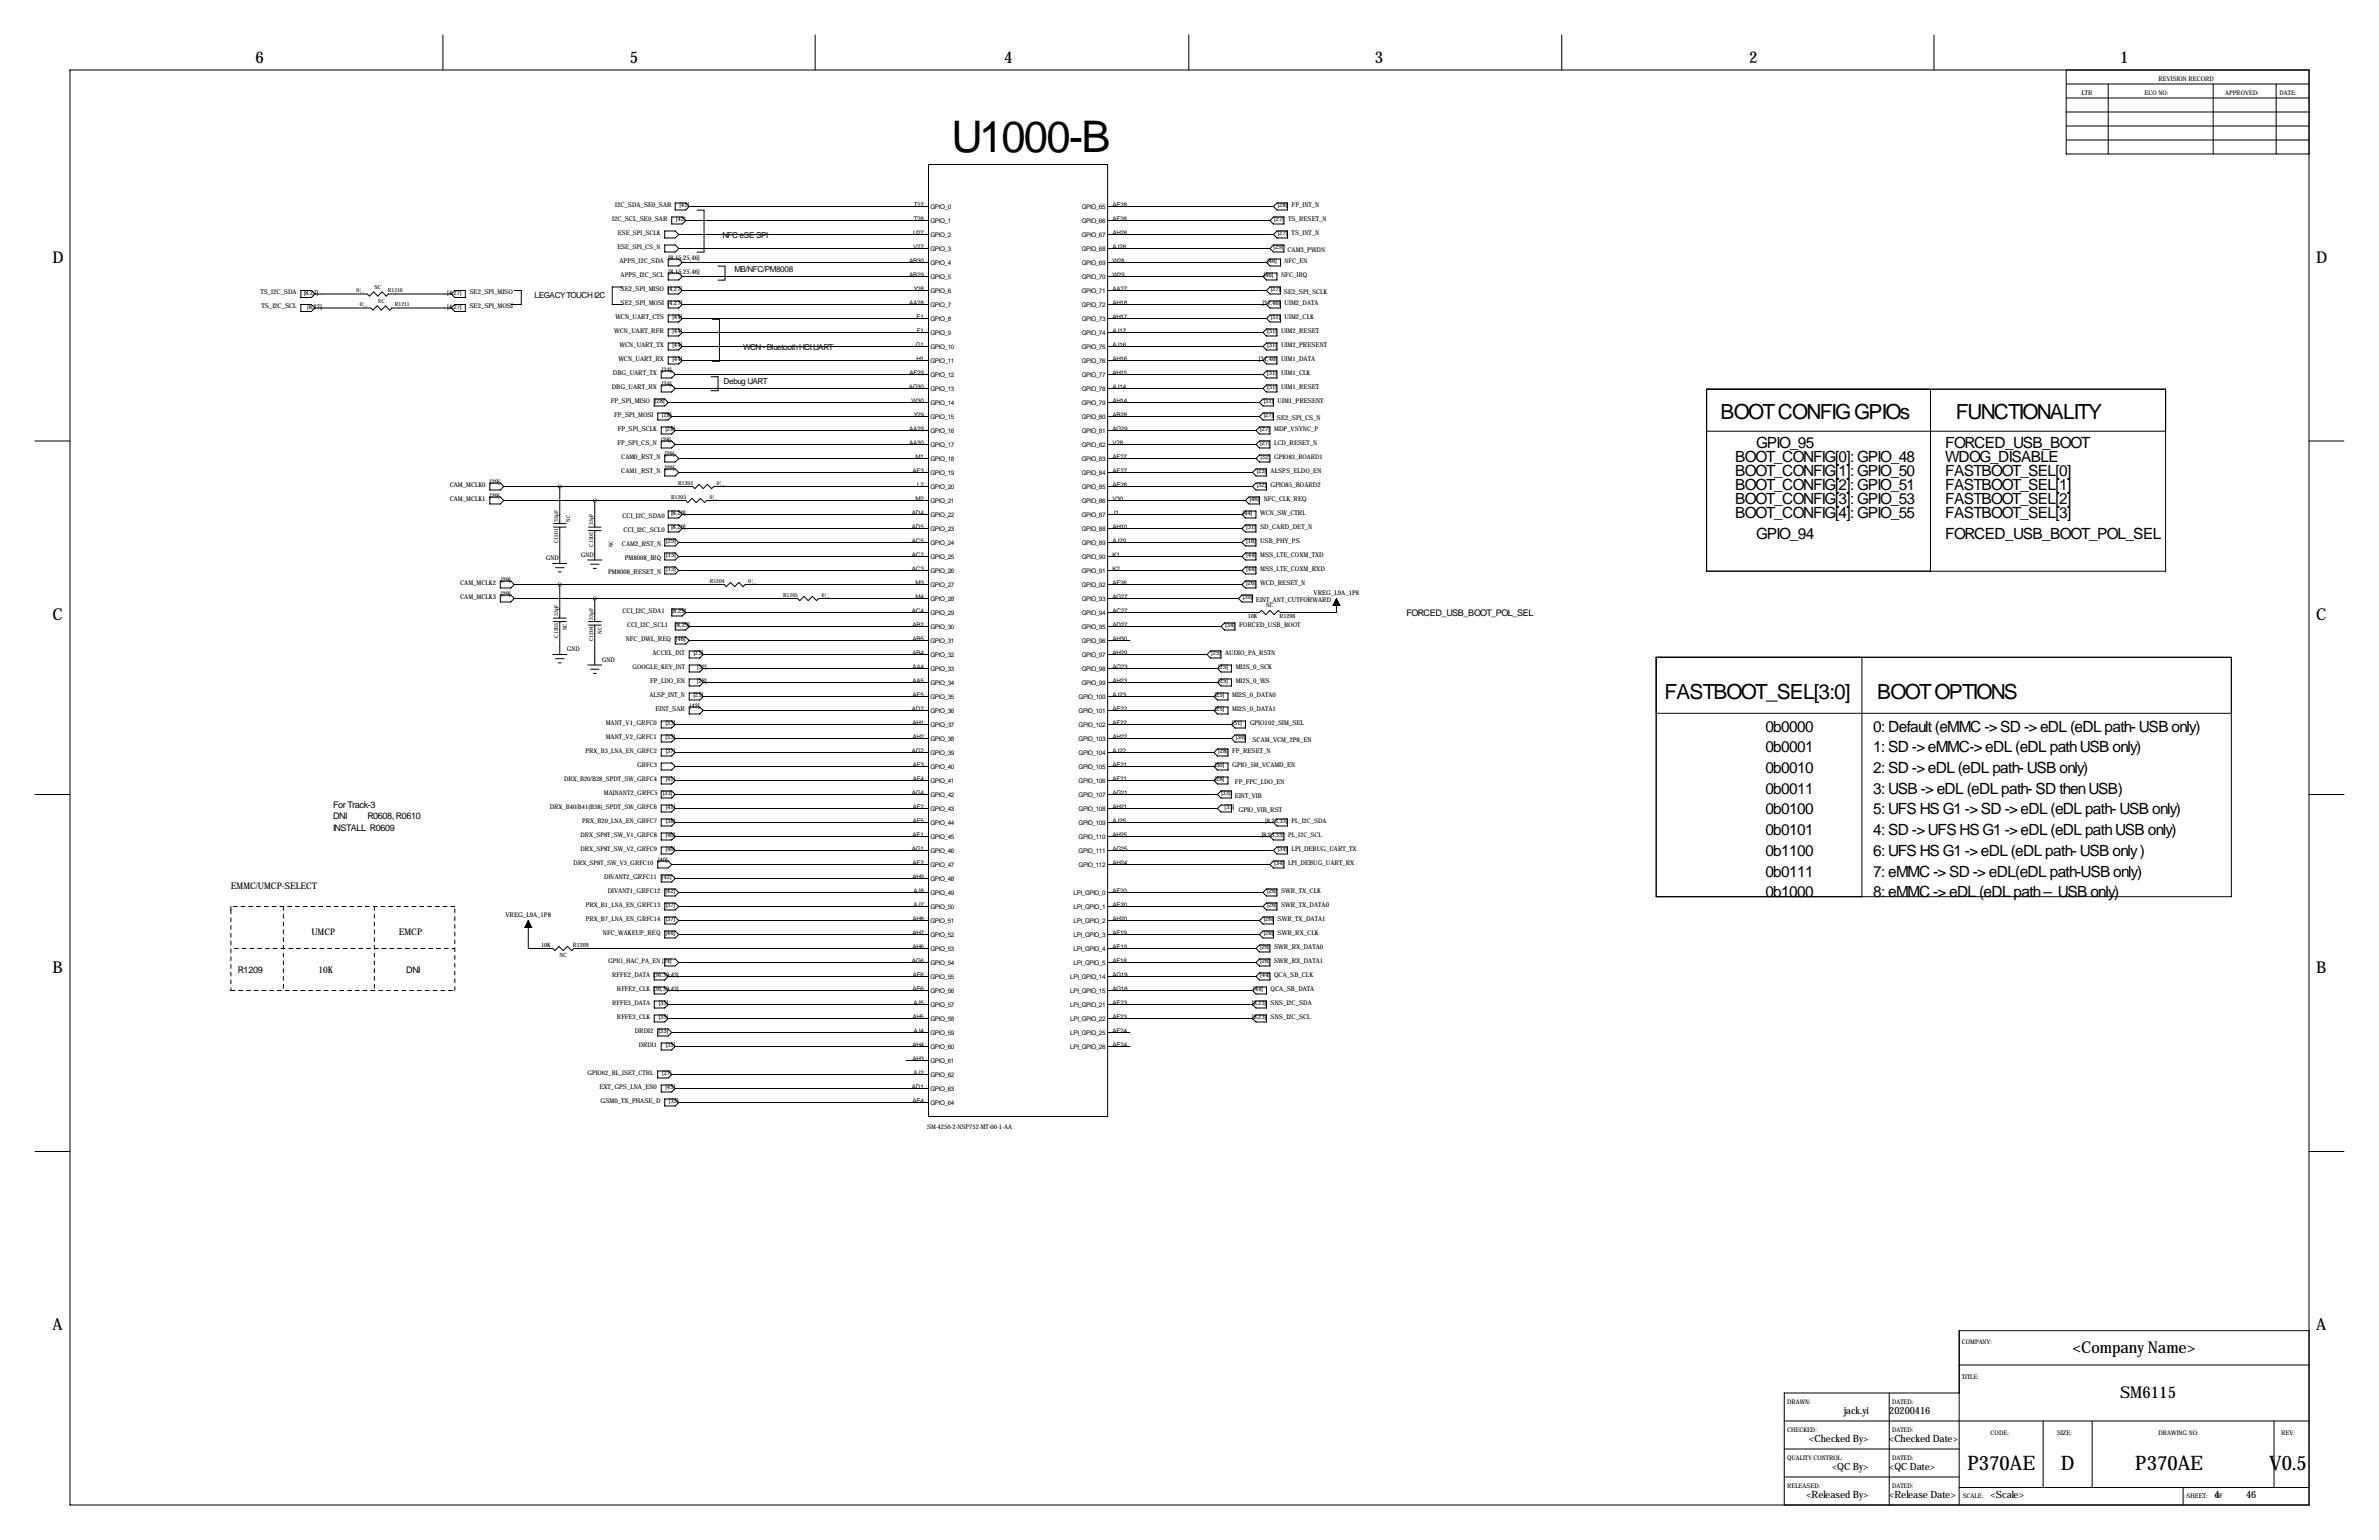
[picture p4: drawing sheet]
<svg xmlns="http://www.w3.org/2000/svg" width="864mm" height="559mm" viewBox="0 0 864 559" stroke-linecap="round" stroke-linejoin="round" font-family="sans-serif">
<defs><g id="words">
<text font-size="15.8" x="345.4" y="55.1">U1000-B</text>
<g font-size="7.6">
<text x="624.6" y="151.9">BOOT CONFIG GPIOs</text>
<text x="709.9" y="151.9">FUNCTIONALITY</text>
<text x="604.3" y="253.7">FASTBOOT_SEL[3:0]</text>
<text x="681.5" y="253.7">BOOT OPTIONS</text>
</g>
<g font-size="7.3">
<text x="714.2" y="533.3">P370AE</text>
<text x="748.1" y="533.3">D</text>
<text x="775.1" y="533.3">P370AE</text>
<text x="823.7" y="533.3">V0.5</text>
</g>
<g font-size="5.9">
<text x="92.7" y="22.9">6</text>
<text x="228.6" y="22.9">5</text>
<text x="364.5" y="22.9">4</text>
<text x="499.1" y="22.9">3</text>
<text x="635" y="22.9">2</text>
<text x="769.6" y="22.9">1</text>
<text x="19" y="95.2">D</text>
<text x="840.7" y="95.2">D</text>
<text x="19" y="224.8">C</text>
<text x="840.7" y="224.8">C</text>
<text x="19" y="353.1">B</text>
<text x="840.7" y="353.1">B</text>
<text x="19" y="482.6">A</text>
<text x="840.7" y="482.6">A</text>
<text x="752.5" y="490.9">&lt;Company Name&gt;</text>
<text x="769.6" y="507.4">SM6115</text>
</g>
<g font-size="5.6">
<text x="629.9" y="167.6">BOOT_CONFIG[0]: GPIO_48</text>
<text x="637.5" y="162.6">GPIO_95</text>
<text x="706.1" y="162.6">FORCED_USB_BOOT</text>
<text x="706.1" y="167.6">WDOG_DISABLE</text>
<text x="629.9" y="172.7">BOOT_CONFIG[1]: GPIO_50</text>
<text x="706.1" y="172.7">FASTBOOT_SEL[0]</text>
<text x="629.9" y="177.8">BOOT_CONFIG[2]: GPIO_51</text>
<text x="706.1" y="177.8">FASTBOOT_SEL[1]</text>
<text x="629.9" y="182.9">BOOT_CONFIG[3]: GPIO_53</text>
<text x="706.1" y="182.9">FASTBOOT_SEL[2]</text>
<text x="629.9" y="188">BOOT_CONFIG[4]: GPIO_55</text>
<text x="706.1" y="188">FASTBOOT_SEL[3]</text>
<text x="637.5" y="195.6">GPIO_94</text>
<text x="706.1" y="195.6">FORCED_USB_BOOT_POL_SEL</text>
<text x="640.8" y="265.4">0b0000</text>
<text x="680" y="265.4">0: Default (eMMC -&gt; SD -&gt; eDL (eDL path- USB only)</text>
<text x="640.8" y="272.9">0b0001</text>
<text x="680" y="272.9">1: SD -&gt; eMMC-&gt; eDL (eDL path USB only)</text>
<text x="640.8" y="280.5">0b0010</text>
<text x="680" y="280.5">2: SD -&gt; eDL (eDL path- USB only)</text>
<text x="640.8" y="288">0b0011</text>
<text x="680" y="288">3: USB -&gt; eDL (eDL path- SD then USB)</text>
<text x="640.8" y="295.5">0b0100</text>
<text x="680" y="295.5">5: UFS HS G1 -&gt; SD -&gt; eDL (eDL path- USB only)</text>
<text x="640.8" y="303">0b0101</text>
<text x="680" y="303">4: SD -&gt; UFS HS G1 -&gt; eDL (eDL path USB only)</text>
<text x="640.8" y="310.5">0b1100</text>
<text x="680" y="310.5">6: UFS HS G1 -&gt; eDL (eDL path- USB only )</text>
<text x="640.8" y="318.1">0b0111</text>
<text x="680" y="318.1">7: eMMC -&gt; SD -&gt; eDL(eDL path-USB only)</text>
<text x="640.8" y="325.6">0b1000</text>
<text x="680" y="325.6">8: eMMC -&gt; eDL (eDL path – USB only)</text>
</g>
<g font-size="3.6">
<text x="669.5" y="513">jack.yi</text>
<text x="685.8" y="513">20200416</text>
<text x="656.8" y="523.2">&lt;Checked By&gt;</text>
<text x="685.8" y="523.2">&lt;Checked Date&gt;</text>
<text x="665.1" y="533.3">&lt;QC By&gt;</text>
<text x="685.8" y="533.3">&lt;QC Date&gt;</text>
<text x="655.7" y="543.5">&lt;Released By&gt;</text>
<text x="685.8" y="543.5">&lt;Release Date&gt;</text>
<text x="722.6" y="543.5">&lt;Scale&gt;</text>
<text x="803.9" y="543.5">4</text>
<text x="815.3" y="543.5">46</text>
</g>
<g font-size="3.3">
<text x="510.5" y="223.5">FORCED_USB_BOOT_POL_SEL</text>
<text x="120.9" y="293.1">For Track-3</text>
<text x="120.9" y="297.3">DNI</text>
<text x="133.4" y="297.3">R0608, R0610</text>
<text x="120.9" y="301.4">INSTALL R0609</text>
<text x="83.8" y="322.6">EMMC/UMCP-SELECT</text>
<text x="113" y="339.1">UMCP</text>
<text x="144.8" y="339.1">EMCP</text>
<text x="86.4" y="353.1">R1209</text>
<text x="115.6" y="353.1">10K</text>
<text x="147.5" y="353.1">DNI</text>
</g>
<g font-size="3">
<text x="262.2" y="86.4">NFC eSE SPI</text>
<text x="266.6" y="98.6">MB/NFC/PM8008</text>
<text x="194.1" y="107.9">LEGACY TOUCH I2C</text>
<text x="269.7" y="127.1">WCN - Bluetooth HCI UART</text>
<text x="262.6" y="139.2">Debug UART</text>
</g>
<g font-size="2.4">
<text x="223.3" y="74.9">I2C_SDA_SE0_SAR</text>
<text x="246.7" y="75.2">[42]</text>
<text x="463.8" y="75.2">[28]</text>
<text x="468.9" y="74.9">FP_INT_N</text>
<text x="222.2" y="80">I2C_SCL_SE0_SAR</text>
<text x="245.4" y="80.3">[42]</text>
<text x="462.6" y="80.3">[27]</text>
<text x="467.6" y="80">TS_RESET_N</text>
<text x="463.8" y="85.4">[27]</text>
<text x="468.9" y="85.1">TS_INT_N</text>
<text x="224.9" y="95.2">APPS_I2C_SDA</text>
<text x="242.7" y="94.3">[8,15,25,46]</text>
<text x="462.3" y="90.5">[29]</text>
<text x="467.4" y="91.4">CAM3_PWDN</text>
<text x="225.3" y="100.3">APPS_I2C_SCL</text>
<text x="242.7" y="99.4">[8,15,25,46]</text>
<text x="458.7" y="100.6">[46]</text>
<text x="465.1" y="100.3">NFC_IRQ</text>
<text x="94.5" y="106.7">TS_I2C_SDA</text>
<text x="110.3" y="107">[8,27]</text>
<text x="162.3" y="107">[4,27]</text>
<text x="170.4" y="106.7">SE2_SPI_MISO</text>
<text x="225.3" y="105.4">SE2_SPI_MISO [4,27]</text>
<text x="461.3" y="105.7">[27]</text>
<text x="466.1" y="106.7">SE2_SPI_SCLK</text>
<text x="94.9" y="111.8">TS_I2C_SCL</text>
<text x="111.5" y="112.1">[8,27]</text>
<text x="162.3" y="112.1">[4,27]</text>
<text x="170.4" y="111.8">SE2_SPI_MOSI</text>
<text x="225.3" y="110.5">SE2_SPI_MOSI [4,27]</text>
<text x="458.3" y="110.8">[31,46]</text>
<text x="466.3" y="110.5">UIM2_DATA</text>
<text x="223.4" y="115.6">WCN_UART_CTS</text>
<text x="244.1" y="115.9">[44]</text>
<text x="461.3" y="115.9">[31]</text>
<text x="466.3" y="115.6">UIM2_CLK</text>
<text x="223" y="120.6">WCN_UART_RFR</text>
<text x="224.9" y="125.7">WCN_UART_TX</text>
<text x="244.1" y="121">[44]</text>
<text x="460" y="121">[31]</text>
<text x="465.1" y="120.6">UIM2_RESET</text>
<text x="465.1" y="125.7">UIM2_PRESENT</text>
<text x="224.5" y="130.8">WCN_UART_RX</text>
<text x="244.1" y="126">[44]</text>
<text x="244.1" y="131.1">[44]</text>
<text x="457" y="131.1">[31,46]</text>
<text x="460" y="126">[31]</text>
<text x="465.1" y="130.8">UIM1_DATA</text>
<text x="222.5" y="135.9">DBG_UART_TX</text>
<text x="240.3" y="134.9">[34]</text>
<text x="460" y="136.2">[31]</text>
<text x="465.1" y="135.9">UIM1_CLK</text>
<text x="222.1" y="141">DBG_UART_RX</text>
<text x="240.3" y="140">[34]</text>
<text x="460" y="141.3">[31]</text>
<text x="465.1" y="141">UIM1_RESET</text>
<text x="221.7" y="146.1">FP_SPI_MISO</text>
<text x="237.8" y="146.4">[28]</text>
<text x="458.7" y="146.4">[31]</text>
<text x="463.8" y="146.1">UIM1_PRESENT</text>
<text x="223" y="151.1">FP_SPI_MOSI</text>
<text x="240.3" y="151.4">[28]</text>
<text x="458.7" y="151.4">[27]</text>
<text x="463.5" y="152.4">SE2_SPI_CS_N</text>
<text x="224.1" y="161.3">FP_SPI_CS_N</text>
<text x="224.2" y="156.2">FP_SPI_SCLK</text>
<text x="240.1" y="160.3">[28]</text>
<text x="241.6" y="156.5">[28]</text>
<text x="457.5" y="156.5">[27]</text>
<text x="457.5" y="161.6">[27]</text>
<text x="462.5" y="156.2">MDP_VSYNC_P</text>
<text x="462.5" y="161.3">LCD_RESET_N</text>
<text x="225.5" y="166.4">CAM0_RST_N</text>
<text x="241.3" y="165.4">[29]</text>
<text x="225.5" y="171.4">CAM1_RST_N</text>
<text x="241.3" y="170.5">[29]</text>
<text x="456.2" y="171.8">[23]</text>
<text x="461.3" y="171.4">ALSPS_ELDO_EN</text>
<text x="163.2" y="176.5">CAM_MCLK0</text>
<text x="177.8" y="175.6">[29]</text>
<text x="456.2" y="176.8">[32]</text>
<text x="461.3" y="176.5">GPIO85_BOARD2</text>
<text x="163.2" y="181.6">CAM_MCLK1</text>
<text x="177.8" y="180.7">[29]</text>
<text x="453.7" y="181.9">[46]</text>
<text x="458.7" y="181.6">NFC_CLK_REQ</text>
<text x="226" y="188">CCI_I2C_SDA0</text>
<text x="243.6" y="187">[8,29]</text>
<text x="451.1" y="187">[44]</text>
<text x="457.5" y="191.8">SD_CARD_DET_N</text>
<text x="457.5" y="186.7">WCN_SW_CTRL</text>
<text x="226.4" y="193">CCI_I2C_SCL0</text>
<text x="241.8" y="197.2">[29]</text>
<text x="243.6" y="192.1">[8,29]</text>
<text x="452.4" y="197.2">[16]</text>
<text x="452.4" y="192.1">[31]</text>
<text x="457.5" y="196.8">USB_PHY_PS</text>
<text x="225.8" y="198.1">CAM2_RST_N</text>
<text x="226.8" y="203.2">PM8008_IRQ</text>
<text x="241.8" y="202.2">[15]</text>
<text x="452.4" y="202.2">[44]</text>
<text x="457.5" y="201.9">MSS_LTE_COXM_TXD</text>
<text x="220.7" y="208.3">PM8008_RESET_N</text>
<text x="241.8" y="207.3">[15]</text>
<text x="452.4" y="207.3">[44]</text>
<text x="457.5" y="207">MSS_LTE_COXM_RXD</text>
<text x="167" y="212.1">CAM_MCLK2</text>
<text x="181.9" y="211.1">[29]</text>
<text x="452.4" y="212.4">[26]</text>
<text x="457.5" y="212.1">WCD_RESET_N</text>
<text x="476.9" y="215.9">VREG_L9A_1P8</text>
<text x="167" y="217.2">CAM_MCLK3</text>
<text x="181.9" y="216.2">[29]</text>
<text x="451.1" y="217.5">[39]</text>
<text x="455.9" y="218.4">EINT_ANT_CUTFORWARD</text>
<text x="226" y="222.3">CCI_I2C_SDA1</text>
<text x="227.6" y="227.3">CCI_I2C_SCL1</text>
<text x="243.9" y="222.6">[8,29]</text>
<text x="245.1" y="227.6">[8,29]</text>
<text x="444.8" y="227.6">[34]</text>
<text x="449.8" y="227.3">FORCED_USB_BOOT</text>
<text x="227.1" y="232.4">NFC_DWL_REQ</text>
<text x="245.4" y="232.7">[46]</text>
<text x="236.9" y="237.5">ACCEL_INT</text>
<text x="251.7" y="237.8">[23]</text>
<text x="439.7" y="237.8">[25]</text>
<text x="444.8" y="237.5">AUDIO_PA_RSTN</text>
<text x="442.2" y="242.9">[25]</text>
<text x="448.6" y="242.6">MI2S_0_SCK</text>
<text x="236" y="247.7">FP_LDO_EN</text>
<text x="253" y="248">[28]</text>
<text x="442.2" y="248">[25]</text>
<text x="448.6" y="247.7">MI2S_0_WS</text>
<text x="235.8" y="252.7">ALSP_INT_N</text>
<text x="237.9" y="257.8">EINT_SAR</text>
<text x="250.5" y="256.9">[42]</text>
<text x="251.7" y="253">[23]</text>
<text x="441" y="253">[25]</text>
<text x="447.3" y="252.7">MI2S_0_DATA0</text>
<text x="447.3" y="257.8">MI2S_0_DATA1</text>
<text x="219.9" y="262.9">MANT_V1_GRFC0</text>
<text x="241.6" y="263.2">[33]</text>
<text x="441" y="258.1">[25]</text>
<text x="447.3" y="263.2">[31]</text>
<text x="453.6" y="262.9">GPIO102_SIM_SEL</text>
<text x="219.9" y="268">MANT_V2_GRFC1</text>
<text x="241.6" y="268.3">[33]</text>
<text x="448.6" y="268.3">[30]</text>
<text x="454.7" y="269.2">SCAM_VCM_2P8_EN</text>
<text x="442.2" y="273.4">[28]</text>
<text x="447.3" y="273.1">FP_RESET_N</text>
<text x="441" y="278.4">[30]</text>
<text x="447.3" y="278.1">GPIO_5M_VCAMD_EN</text>
<text x="441" y="283.5">[28]</text>
<text x="448.3" y="284.5">FP_FPC_LDO_EN</text>
<text x="219.2" y="288.3">MAINANT2_GRFC5</text>
<text x="240.6" y="288.6">[33]</text>
<text x="443.3" y="288.6">[33]</text>
<text x="444.5" y="293.7">[33]</text>
<text x="448.3" y="289.6">EINT_VIB</text>
<text x="449.6" y="294.6">GPIO_VIB_RST</text>
<text x="463.8" y="308.9">[34]</text>
<text x="468.9" y="308.6">LPI_DEBUG_UART_TX</text>
<text x="462.6" y="314">[34]</text>
<text x="467.6" y="313.7">LPI_DEBUG_UART_RX</text>
<text x="219.4" y="318.8">DIVANT2_GRFC11</text>
<text x="220.6" y="323.8">DIVANT1_GRFC12</text>
<text x="240.3" y="319.1">[42]</text>
<text x="465.1" y="323.8">SWR_TX_CLK</text>
<text x="241.6" y="324.2">[42]</text>
<text x="460" y="324.2">[26]</text>
<text x="460" y="329.2">[26]</text>
<text x="465.1" y="328.9">SWR_TX_DATA0</text>
<text x="183.5" y="332.7">VREG_L9A_1P8</text>
<text x="458.7" y="334.3">[26]</text>
<text x="463.8" y="334">SWR_TX_DATA1</text>
<text x="218.9" y="339.1">NFC_WAKEUP_REQ</text>
<text x="241.6" y="339.4">[46]</text>
<text x="458.7" y="339.4">[26]</text>
<text x="463.8" y="339.1">SWR_RX_CLK</text>
<text x="457.5" y="344.5">[26]</text>
<text x="462.5" y="344.2">SWR_RX_DATA0</text>
<text x="457.5" y="349.6">[26]</text>
<text x="462.5" y="349.2">SWR_RX_DATA1</text>
<text x="454.9" y="359.7">[44]</text>
<text x="457.5" y="354.6">[44]</text>
<text x="461.3" y="359.4">QCA_SB_DATA</text>
<text x="462.5" y="354.3">QCA_SB_CLK</text>
<text x="454.4" y="364.8">[8,23]</text>
<text x="461.3" y="364.5">SNS_I2C_SDA</text>
<text x="454.4" y="369.9">[8,23]</text>
<text x="461.3" y="369.6">SNS_I2C_SCL</text>
<text x="230.4" y="374.6">DRDI2</text>
<text x="239" y="375">[35]</text>
<text x="217.6" y="395">EXT_GPS_LNA_EN0</text>
<text x="241.6" y="395.3">[45]</text>
<text x="218" y="400">GSM0_TX_PHASE_D</text>
<text x="242.8" y="400.4">[35]</text>
</g>
<g font-size="2.3">
<text x="783.6" y="29.2">REVISION RECORD</text>
<text x="755.6" y="34.3">LTR</text>
<text x="778.5" y="34.3">ECO NO:</text>
<text x="807.7" y="34.3">APPROVED:</text>
<text x="827.5" y="34.3">DATE:</text>
<text x="331.7" y="74.9">T27</text>
<text x="337.8" y="75.7">GPIO_0</text>
<text x="392.8" y="75.7">GPIO_65</text>
<text x="403.9" y="74.9">AE28</text>
<text x="331.7" y="80">T28</text>
<text x="337.8" y="80.8">GPIO_1</text>
<text x="392.8" y="80.8">GPIO_66</text>
<text x="403.9" y="80">AF28</text>
<text x="224.2" y="85.1">ESE_SPI_SCLK</text>
<text x="331.5" y="85.1">U27</text>
<text x="337.8" y="85.9">GPIO_2</text>
<text x="392.8" y="85.9">GPIO_67</text>
<text x="403.9" y="85.1">AH28</text>
<text x="224.1" y="90.2">ESE_SPI_CS_N</text>
<text x="330" y="95.2">AB30</text>
<text x="331.5" y="90.2">V27</text>
<text x="337.8" y="90.9">GPIO_3</text>
<text x="392.8" y="90.9">GPIO_68</text>
<text x="403.9" y="90.2">AJ28</text>
<text x="403.9" y="95.2">W28</text>
<text x="460.1" y="95.5">[46]</text>
<text x="466.3" y="95.2">NFC_EN</text>
<text x="330" y="100.3">AB29</text>
<text x="337.8" y="96">GPIO_4</text>
<text x="337.8" y="101.1">GPIO_5</text>
<text x="392.8" y="96">GPIO_69</text>
<text x="392.8" y="101.1">GPIO_70</text>
<text x="403.9" y="100.3">W29</text>
<text x="331.7" y="105.4">Y28</text>
<text x="337.8" y="106.2">GPIO_6</text>
<text x="392.8" y="106.2">GPIO_71</text>
<text x="403.9" y="105.4">AA27</text>
<text x="330" y="110.5">AA28</text>
<text x="337.8" y="111.3">GPIO_7</text>
<text x="392.8" y="111.3">GPIO_72</text>
<text x="403.9" y="110.5">AH18</text>
<text x="332.6" y="115.6">E1</text>
<text x="337.8" y="116.3">GPIO_8</text>
<text x="392.8" y="116.3">GPIO_73</text>
<text x="403.9" y="115.6">AH17</text>
<text x="332.5" y="125.7">G1</text>
<text x="332.8" y="120.6">F1</text>
<text x="337.8" y="121.4">GPIO_9</text>
<text x="392.8" y="121.4">GPIO_74</text>
<text x="403.9" y="120.6">AJ17</text>
<text x="403.9" y="125.7">AJ16</text>
<text x="332.6" y="130.8">H1</text>
<text x="337.8" y="126.5">GPIO_10</text>
<text x="337.8" y="131.6">GPIO_11</text>
<text x="392.8" y="126.5">GPIO_75</text>
<text x="392.8" y="131.6">GPIO_76</text>
<text x="403.9" y="130.8">AH16</text>
<text x="330.1" y="135.9">AF29</text>
<text x="337.8" y="136.7">GPIO_12</text>
<text x="392.8" y="136.7">GPIO_77</text>
<text x="403.9" y="135.9">AH15</text>
<text x="329.9" y="141">AG30</text>
<text x="337.8" y="141.7">GPIO_13</text>
<text x="392.8" y="141.7">GPIO_78</text>
<text x="403.9" y="141">AJ14</text>
<text x="330.9" y="146.1">W30</text>
<text x="337.8" y="146.8">GPIO_14</text>
<text x="392.8" y="146.8">GPIO_79</text>
<text x="403.9" y="146.1">AH14</text>
<text x="331.7" y="151.1">Y29</text>
<text x="337.8" y="151.9">GPIO_15</text>
<text x="392.8" y="151.9">GPIO_80</text>
<text x="403.9" y="151.1">AB28</text>
<text x="330" y="156.2">AA29</text>
<text x="330" y="161.3">AA30</text>
<text x="337.8" y="157">GPIO_16</text>
<text x="392.8" y="157">GPIO_81</text>
<text x="403.9" y="156.2">AG29</text>
<text x="403.9" y="161.3">V28</text>
<text x="332.4" y="166.4">M1</text>
<text x="337.8" y="162.1">GPIO_17</text>
<text x="337.8" y="167.1">GPIO_18</text>
<text x="392.8" y="162.1">GPIO_82</text>
<text x="392.8" y="167.1">GPIO_83</text>
<text x="403.9" y="166.4">AF27</text>
<text x="457.6" y="166.6">[32]</text>
<text x="462.5" y="166.4">GPIO83_BOARD1</text>
<text x="331.2" y="171.4">AE3</text>
<text x="337.8" y="172.2">GPIO_19</text>
<text x="392.8" y="172.2">GPIO_84</text>
<text x="403.9" y="171.4">AE27</text>
<text x="332.9" y="176.5">L2</text>
<text x="337.8" y="177.3">GPIO_20</text>
<text x="392.8" y="177.3">GPIO_85</text>
<text x="403.9" y="176.5">AE26</text>
<text x="332.4" y="181.6">M2</text>
<text x="337.8" y="182.4">GPIO_21</text>
<text x="392.8" y="182.4">GPIO_86</text>
<text x="403.9" y="181.6">V30</text>
<text x="331.1" y="186.7">AD4</text>
<text x="331.1" y="191.8">AD5</text>
<text x="337.8" y="187.5">GPIO_22</text>
<text x="392.8" y="187.5">GPIO_87</text>
<text x="403.9" y="186.7">J1</text>
<text x="403.9" y="191.8">AH10</text>
<text x="331.1" y="196.8">AC5</text>
<text x="337.8" y="192.5">GPIO_23</text>
<text x="337.8" y="197.6">GPIO_24</text>
<text x="392.8" y="192.5">GPIO_88</text>
<text x="392.8" y="197.6">GPIO_89</text>
<text x="403.9" y="196.8">AJ29</text>
<text x="198.1" y="203.2">GND</text>
<text x="210.8" y="201.9">GND</text>
<text x="331.1" y="201.9">AC2</text>
<text x="337.8" y="202.7">GPIO_25</text>
<text x="392.8" y="202.7">GPIO_90</text>
<text x="403.9" y="201.9">K1</text>
<text x="331.1" y="207">AC3</text>
<text x="337.8" y="207.8">GPIO_26</text>
<text x="392.8" y="207.8">GPIO_91</text>
<text x="403.9" y="207">K2</text>
<text x="332.4" y="212.1">M3</text>
<text x="337.8" y="212.9">GPIO_27</text>
<text x="392.8" y="212.9">GPIO_92</text>
<text x="403.9" y="212.1">AF26</text>
<text x="332.4" y="217.2">M4</text>
<text x="337.8" y="217.9">GPIO_28</text>
<text x="392.8" y="217.9">GPIO_93</text>
<text x="403.9" y="217.2">AG27</text>
<text x="331.1" y="222.3">AC4</text>
<text x="331.2" y="227.3">AB2</text>
<text x="337.8" y="223">GPIO_29</text>
<text x="392.8" y="223">GPIO_94</text>
<text x="403.9" y="222.3">AC27</text>
<text x="403.9" y="227.3">AD27</text>
<text x="331.2" y="232.4">AB5</text>
<text x="337.8" y="228.1">GPIO_30</text>
<text x="337.8" y="233.2">GPIO_31</text>
<text x="392.8" y="228.1">GPIO_95</text>
<text x="392.8" y="233.2">GPIO_96</text>
<text x="403.9" y="232.4">AH30</text>
<text x="205.7" y="236.2">GND</text>
<text x="331.2" y="237.5">AB4</text>
<text x="337.8" y="238.3">GPIO_32</text>
<text x="392.8" y="238.3">GPIO_97</text>
<text x="403.9" y="237.5">AH29</text>
<text x="218.4" y="240">GND</text>
<text x="229.6" y="242.6">GOOGLE_KEY_INT</text>
<text x="253.1" y="242.8">[32]</text>
<text x="331.2" y="242.6">AA4</text>
<text x="337.8" y="243.3">GPIO_33</text>
<text x="392.8" y="243.3">GPIO_98</text>
<text x="403.9" y="242.6">AG23</text>
<text x="331.2" y="247.7">AA5</text>
<text x="337.8" y="248.4">GPIO_34</text>
<text x="392.8" y="248.4">GPIO_99</text>
<text x="403.9" y="247.7">AH23</text>
<text x="331.1" y="257.8">AD2</text>
<text x="331.2" y="252.7">AE5</text>
<text x="337.8" y="253.5">GPIO_35</text>
<text x="391.6" y="253.5">GPIO_100</text>
<text x="403.9" y="252.7">AJ23</text>
<text x="403.9" y="257.8">AE22</text>
<text x="331.2" y="262.9">AH1</text>
<text x="337.8" y="258.6">GPIO_36</text>
<text x="337.8" y="263.7">GPIO_37</text>
<text x="391.6" y="258.6">GPIO_101</text>
<text x="391.6" y="263.7">GPIO_102</text>
<text x="403.9" y="262.9">AF22</text>
<text x="331.2" y="268">AH2</text>
<text x="337.8" y="268.7">GPIO_38</text>
<text x="391.6" y="268.7">GPIO_103</text>
<text x="403.9" y="268">AH22</text>
<text x="212.5" y="273.1">PRX_B3_LNA_EN_GRFC2</text>
<text x="241.7" y="273.3">[37]</text>
<text x="331.1" y="273.1">AG2</text>
<text x="337.8" y="273.8">GPIO_39</text>
<text x="391.6" y="273.8">GPIO_104</text>
<text x="403.9" y="273.1">AJ22</text>
<text x="231.3" y="278.1">GRFC3</text>
<text x="331.3" y="278.1">AF3</text>
<text x="337.8" y="278.9">GPIO_40</text>
<text x="391.6" y="278.9">GPIO_105</text>
<text x="403.9" y="278.1">AE21</text>
<text x="204.8" y="283.2">DRX_B20/B28_SPDT_SW_GRFC4</text>
<text x="241.7" y="283.5">[41]</text>
<text x="331.3" y="283.2">AF4</text>
<text x="337.8" y="284">GPIO_41</text>
<text x="391.6" y="284">GPIO_106</text>
<text x="403.9" y="283.2">AF21</text>
<text x="199.6" y="293.4">DRX_B40/B41(B38)_SPDT_SW_GRFC6</text>
<text x="241.7" y="293.6">[41]</text>
<text x="331.1" y="288.3">AG4</text>
<text x="331.3" y="293.4">AF2</text>
<text x="337.8" y="289.1">GPIO_42</text>
<text x="391.6" y="289.1">GPIO_107</text>
<text x="403.9" y="288.3">AG21</text>
<text x="403.9" y="293.4">AH21</text>
<text x="211.4" y="298.5">PRX_B20_LNA_EN_GRFC7</text>
<text x="241.7" y="298.7">[38]</text>
<text x="331.3" y="298.5">AF5</text>
<text x="337.8" y="294.1">GPIO_43</text>
<text x="337.8" y="299.2">GPIO_44</text>
<text x="391.6" y="294.1">GPIO_108</text>
<text x="391.6" y="299.2">GPIO_109</text>
<text x="403.9" y="298.5">AJ25</text>
<text x="459.3" y="298.7">[8,23,33]</text>
<text x="468.9" y="298.5">PL_I2C_SDA</text>
<text x="210.7" y="303.5">DRX_SP8T_SW_V1_GRFC8</text>
<text x="241.7" y="303.8">[40]</text>
<text x="331.2" y="303.5">AE1</text>
<text x="337.8" y="304.3">GPIO_45</text>
<text x="391.6" y="304.3">GPIO_110</text>
<text x="403.9" y="303.5">AH25</text>
<text x="458.1" y="303.8">[8,23,33]</text>
<text x="467.6" y="303.5">PL_I2C_SCL</text>
<text x="210.7" y="308.6">DRX_SP8T_SW_V2_GRFC9</text>
<text x="241.7" y="308.9">[40]</text>
<text x="331.1" y="308.6">AG1</text>
<text x="337.8" y="309.4">GPIO_46</text>
<text x="391.6" y="309.4">GPIO_111</text>
<text x="403.9" y="308.6">AG25</text>
<text x="208.2" y="313.7">DRX_SP8T_SW_V3_GRFC10</text>
<text x="238.9" y="312.7">[40]</text>
<text x="331.2" y="313.7">AE2</text>
<text x="337.8" y="314.5">GPIO_47</text>
<text x="391.6" y="314.5">GPIO_112</text>
<text x="403.9" y="313.7">AH24</text>
<text x="331.2" y="318.8">AH9</text>
<text x="331.6" y="323.8">AJ8</text>
<text x="337.8" y="319.5">GPIO_48</text>
<text x="403.9" y="323.8">AF20</text>
<text x="212.6" y="328.9">PRX_B1_LNA_EN_GRFC13</text>
<text x="241.7" y="329.2">[37]</text>
<text x="331.6" y="328.9">AJ7</text>
<text x="337.8" y="324.6">GPIO_49</text>
<text x="337.8" y="329.7">GPIO_50</text>
<text x="389.7" y="324.6">LPI_GPIO_0</text>
<text x="389.7" y="329.7">LPI_GPIO_1</text>
<text x="403.9" y="328.9">AE20</text>
<text x="212.6" y="334">PRX_B7_LNA_EN_GRFC14</text>
<text x="241.7" y="334.3">[37]</text>
<text x="331.2" y="334">AH8</text>
<text x="337.8" y="334.8">GPIO_51</text>
<text x="389.7" y="334.8">LPI_GPIO_2</text>
<text x="403.9" y="334">AH20</text>
<text x="331.2" y="339.1">AH7</text>
<text x="337.8" y="339.9">GPIO_52</text>
<text x="389.7" y="339.9">LPI_GPIO_3</text>
<text x="403.9" y="339.1">AF19</text>
<text x="331.2" y="344.2">AH6</text>
<text x="337.8" y="344.9">GPIO_53</text>
<text x="389.7" y="344.9">LPI_GPIO_4</text>
<text x="403.9" y="344.2">AE19</text>
<text x="220.8" y="349.2">GPIO_HAC_PA_EN [24]</text>
<text x="331.1" y="349.2">AG6</text>
<text x="337.8" y="350">GPIO_54</text>
<text x="389.7" y="350">LPI_GPIO_5</text>
<text x="403.9" y="349.2">AF18</text>
<text x="222.3" y="354.3">RFFE2_DATA [36,39,43]</text>
<text x="224" y="359.4">RFFE2_CLK [36,39,43]</text>
<text x="331.2" y="359.4">AE6</text>
<text x="331.3" y="354.3">AF6</text>
<text x="337.8" y="355.1">GPIO_55</text>
<text x="388.5" y="355.1">LPI_GPIO_14</text>
<text x="403.9" y="354.3">AG19</text>
<text x="403.9" y="359.4">AG18</text>
<text x="222.3" y="364.5">RFFE3_DATA</text>
<text x="239.1" y="364.8">[35]</text>
<text x="331.6" y="364.5">AJ5</text>
<text x="337.8" y="360.2">GPIO_56</text>
<text x="337.8" y="365.3">GPIO_57</text>
<text x="388.5" y="360.2">LPI_GPIO_15</text>
<text x="388.5" y="365.3">LPI_GPIO_21</text>
<text x="403.9" y="364.5">AE23</text>
<text x="224" y="369.6">RFFE3_CLK</text>
<text x="239.1" y="369.8">[35]</text>
<text x="331.2" y="369.6">AH5</text>
<text x="337.8" y="370.3">GPIO_58</text>
<text x="388.5" y="370.3">LPI_GPIO_22</text>
<text x="403.9" y="369.6">AF23</text>
<text x="331.6" y="374.6">AJ4</text>
<text x="337.8" y="375.4">GPIO_59</text>
<text x="388.5" y="375.4">LPI_GPIO_25</text>
<text x="403.9" y="374.6">AF24</text>
<text x="231.9" y="379.7">DRDI1</text>
<text x="241.7" y="380">[35]</text>
<text x="331.2" y="379.7">AH4</text>
<text x="337.8" y="380.5">GPIO_60</text>
<text x="388.5" y="380.5">LPI_GPIO_26</text>
<text x="403.9" y="379.7">AE24</text>
<text x="213.3" y="389.9">GPIO62_BL_ISET_CTRL</text>
<text x="331.2" y="384.8">AH3</text>
<text x="331.6" y="389.9">AJ2</text>
<text x="337.8" y="385.6">GPIO_61</text>
<text x="240.4" y="390.2">[27]</text>
<text x="331.1" y="395">AD1</text>
<text x="337.8" y="390.7">GPIO_62</text>
<text x="337.8" y="395.7">GPIO_63</text>
<text x="331.2" y="400">AE4</text>
<text x="337.8" y="400.8">GPIO_64</text>
<text x="336.5" y="409.7">SM-4250-2-NSP752-MT-00-1-AA</text>
<text x="712.2" y="487.7">COMPANY:</text>
<text x="712.2" y="500.4">TITLE:</text>
<text x="648.7" y="509.3">DRAWN:</text>
<text x="686.8" y="509.3">DATED:</text>
<text x="648.7" y="519.4">CHECKED:</text>
<text x="686.8" y="519.4">DATED:</text>
<text x="722.6" y="520.7">CODE:</text>
<text x="746.8" y="520.7">SIZE:</text>
<text x="783.6" y="520.7">DRAWING NO:</text>
<text x="828" y="520.7">REV:</text>
<text x="648.7" y="529.6">QUALITY CONTROL:</text>
<text x="686.8" y="529.6">DATED:</text>
<text x="648.7" y="539.8">RELEASED:</text>
<text x="686.8" y="539.8">DATED:</text>
<text x="712.5" y="543.6">SCALE:</text>
<text x="793.7" y="543.6">SHEET:</text>
<text x="804" y="543.6">OF</text>
</g>
<g font-size="2.1">
<text x="459.7" y="220.4">NC</text>
<text x="452.9" y="224.2">10K</text>
<text x="464.4" y="224.2">R1206</text>
<text x="196.4" y="343.6">10K</text>
<text x="203.1" y="347.4">NC</text>
<text x="207.9" y="343.6">R1209</text>
</g>
<g font-size="2">
<text x="129.4" y="106.1">0¦¸</text>
<text x="135.9" y="104.8">NC</text>
<text x="140.8" y="106.1">R1210</text>
<text x="130.7" y="111.1">0¦¸</text>
<text x="137.2" y="109.9">NC</text>
<text x="143.3" y="111.1">R1211</text>
<text x="246.2" y="175.9">R1202</text>
<text x="260.2" y="175.9">0¦¸</text>
<text x="243.7" y="181">R1203</text>
<text x="257.7" y="181">0¦¸</text>
<text x="202.6" y="189.2" transform="rotate(-90 202.6 189.2)">33pF</text>
<text x="207" y="189.2" transform="rotate(-90 207 189.2)">NC</text>
<text x="215.3" y="190.5" transform="rotate(-90 215.3 190.5)">33pF</text>
<text x="202.6" y="197.1" transform="rotate(-90 202.6 197.1)">C1201</text>
<text x="215.3" y="198.3" transform="rotate(-90 215.3 198.3)">C1202</text>
<text x="222.5" y="198.6" transform="rotate(-90 222.5 198.6)">NC</text>
<text x="257.6" y="211.5">R1204</text>
<text x="271.6" y="211.5">0¦¸</text>
<text x="284.3" y="216.6">R1205</text>
<text x="298.3" y="216.6">0¦¸</text>
<text x="202.6" y="223.5" transform="rotate(-90 202.6 223.5)">33pF</text>
<text x="215.3" y="224.8" transform="rotate(-90 215.3 224.8)">33pF</text>
<text x="202.6" y="231.4" transform="rotate(-90 202.6 231.4)">C1203</text>
<text x="205.7" y="228.6" transform="rotate(-90 205.7 228.6)">NC</text>
<text x="215.3" y="232.6" transform="rotate(-90 215.3 232.6)">C1204</text>
<text x="218.4" y="229.9" transform="rotate(-90 218.4 229.9)">NC</text>
</g>
</g></defs>
<g fill="none" stroke="#000" stroke-width=".36">
<path d="M160.8 12.7v12.7M295.9 12.7v12.7M431.5 12.7v12.7M566.9 12.7v12.7M702.1 12.7v12.7M25.4 25.4h812.8v520.7h-812.8zM750.1 25.4v30.5h88.1M750.1 35.6h88.1M750.1 30.5h88.1M765.3 30.5v25.4M803.4 30.5v25.4M826.3 30.5v25.4"/>
<path d="M337.1 59.7h65v345.4h-65zM750.1 50.8h88.1M750.1 45.7h88.1M750.1 40.6h88.1M243.8 78.7h3.8l1.3 1.3-1.3 1.3h-3.8zM245.1 73.7h3.8l1.3 1.2-1.3 1.3h-3.8zM250.2 74.9h86.9M253 76.3h2.6v15.2h-2.6M402.1 74.9h60.2M462.3 78.7h3.8v2.6h-3.8l-1.3-1.3zM463.5 73.7h3.9v2.5h-3.9l-1.2-1.3zM241.3 88.9h3.8l1.3 1.3-1.3 1.2h-3.8z"/>
<path d="M241.3 83.8h3.8l1.3 1.3-1.3 1.3h-3.8zM242.6 94h3.8l1.2 1.2-1.2 1.3h-3.8zM242.6 99.1h3.8l1.2 1.2-1.2 1.3h-3.8zM246.4 85.1h90.7M246.4 90.2h90.7M247.6 95.2h89.5M248.9 80h88.2M260.7 96.6h2.5v5.1h-2.5M402.1 80h58.9M402.1 85.1h60.2M402.1 90.2h58.9M402.1 95.2h57.6"/>
<path d="M459.7 95.2l1.3-1.2h3.8v2.5h-3.8zM459.7 99.1h3.8v2.5h-3.8l-1.2-1.3zM462.3 88.9h3.8v2.5h-3.8l-1.3-1.2zM462.3 85.1l1.2-1.3h3.9v2.6h-3.9zM109.2 105.4h3.8l1.3 1.3-1.3 1.2h-3.8zM109.2 110.5h3.8l1.3 1.3-1.3 1.2h-3.8zM114.3 106.7h19l.8 .7 1.5-1.5 1.6 1.5 1.5-1.5 1.5 1.5 .8-.7h22.8M114.3 111.8h20.3l.8 .7 1.5-1.5 1.5 1.5 1.6-1.5 1.5 1.5 .7-.7h21.6M163.8 106.7l1.3-1.3h3.8v2.5h-3.8zM165.1 110.5h3.8v2.5h-3.8l-1.3-1.2zM186.7 105.4h2.5v5.1h-3.8M226.1 104.1h-3.9v6.4h3.9"/>
<path d="M242.6 104.1h3.8l1.2 1.3-1.2 1.3h-3.8zM242.6 109.2h3.8l1.2 1.3-1.2 1.3h-3.8zM242.6 114.3h3.8l1.2 1.3-1.2 1.2h-3.8zM242.6 119.4h3.8l1.2 1.2-1.2 1.3h-3.8zM247.6 105.4h89.5M247.6 110.5h89.5M247.6 100.3h89.5M247.6 115.6h89.5M258.6 115.9h2.6v15.2h-2.6M402.1 105.4h57.6M402.1 110.5h57.6M402.1 100.3h56.4"/>
<path d="M402.1 115.6h57.6M459.7 105.4l1.3-1.3h3.8v2.6h-3.8zM459.7 110.5l1.3-1.3h3.8v2.6h-3.8zM459.7 115.6l1.3-1.3h3.8v2.5h-3.8zM459.7 119.4h3.8v2.5h-3.8l-1.2-1.3zM240 134.6h3.8l1.3 1.3-1.3 1.3h-3.8zM240 139.7h3.8l1.3 1.3-1.3 1.2h-3.8zM242.6 124.5h3.8l1.2 1.2-1.2 1.3h-3.8zM242.6 129.5h3.8l1.2 1.3-1.2 1.3h-3.8zM245.1 135.9h92M247.6 120.6h89.5M247.6 125.7h89.5"/>
<path d="M247.6 130.8h89.5M258.1 136.7h2.6v5.1h-2.6M402.1 120.6h56.4M402.1 125.7h56.4M402.1 130.8h56.4M402.1 135.9h56.4M458.5 125.7l1.2-1.2h3.8v2.5h-3.8zM458.5 135.9l1.2-1.3h3.8v2.6h-3.8zM459.7 129.5h3.8v2.6h-3.8l-1.2-1.3zM459.7 139.7h3.8v2.5h-3.8l-1.2-1.2zM237.5 144.8h3.8l1.3 1.3-1.3 1.2h-3.8zM238.8 149.9h3.8l1.2 1.2-1.2 1.3h-3.8z"/>
<path d="M240 154.9h3.8l1.3 1.3-1.3 1.3h-3.8zM242.6 146.1h94.5M243.8 151.1h93.3M245.1 141h92M245.1 156.2h92M402.1 141h56.4M402.1 146.1h55.1M402.1 151.1h55.1M402.1 156.2h53.8M457.2 154.9h3.8v2.6h-3.8l-1.3-1.3zM458.5 144.8h3.8v2.5h-3.8l-1.3-1.2zM458.5 149.9h3.8v2.5h-3.8l-1.3-1.3z"/>
<path d="M619.5 141.2h166.6v66.1h-166.6zM619.5 156.5h166.6M700.8 141.2v66.1M12.7 160h12.7M177.8 175.3h3.8l1.3 1.2-1.3 1.3h-3.8zM182.9 176.5h68.6l.7 .8 1.5-1.5 1.6 1.5 1.5-1.5 1.5 1.5 .8-.8h78M203.2 176.5v13.5M240 160h3.8l1.3 1.3-1.3 1.3h-3.8zM241.3 170.2h3.8l1.3 1.2-1.3 1.3h-3.8zM241.3 165.1h3.8l1.3 1.3-1.3 1.2h-3.8zM245.1 161.3h92M246.4 166.4h90.7"/>
<path d="M246.4 171.4h90.7M402.1 161.3h53.8M402.1 166.4h53.8M402.1 171.4h52.6M402.1 176.5h52.6M455.9 161.3l1.3-1.3h3.8v2.6h-3.8zM455.9 170.2h3.8v2.5h-3.8l-1.2-1.3zM455.9 175.3h3.8v2.5h-3.8l-1.2-1.3zM457.2 165.1h3.8v2.5h-3.8l-1.3-1.2zM838.2 160h12.7M177.8 180.3h3.8l1.3 1.3-1.3 1.3h-3.8zM182.9 181.6h66l.8 .8 1.5-1.6 1.5 1.6 1.6-1.6 1.5 1.6 .7-.8h80.6"/>
<path d="M200.9 190h4.6M200.9 191.3h4.6M203.2 191.3v13.2M213.6 191.3h4.6M213.6 192.5h4.6M215.9 181.6v9.7M215.9 192.5v10.7M241.3 195.6h3.8l1.3 1.2-1.3 1.3h-3.8zM242.6 190.5h3.8l1.2 1.3-1.2 1.2h-3.8zM242.6 185.4h3.8l1.2 1.3-1.2 1.3h-3.8zM246.4 196.8h90.7M247.6 186.7h89.5"/>
<path d="M247.6 191.8h89.5M402.1 181.6h50M402.1 186.7h48.7M402.1 191.8h48.7M402.1 196.8h48.7M450.8 186.7l1.3-1.3h3.8v2.6h-3.8zM450.8 191.8l1.3-1.3h3.8v2.5h-3.8zM452.1 195.6h3.8v2.5h-3.8l-1.3-1.3zM453.4 180.3h3.8v2.6h-3.8l-1.3-1.3zM181.6 210.8h3.8l1.3 1.3-1.3 1.3h-3.8zM181.6 215.9h3.8l1.3 1.3-1.3 1.2h-3.8zM186.7 212.1h76.2l.8 .8 1.5-1.6 1.5 1.6 1.5-1.6 1.5 1.6 .8-.8h66.6"/>
<path d="M186.7 217.2h102.9l.7 .7 1.5-1.5 1.6 1.5 1.5-1.5 1.5 1.5 .8-.7h39.9M200.7 204.5h5M201.7 206h3M202.7 207.5h1M203.2 212.1v12.2M213.4 203.2h5M214.4 204.7h3M215.4 206.2h1M215.9 217.2v8.4M241.3 200.7h3.8l1.3 1.2-1.3 1.3h-3.8zM241.3 205.7h3.8l1.3 1.3-1.3 1.3h-3.8zM246.4 201.9h90.7"/>
<path d="M246.4 207h90.7M402.1 201.9h48.7M402.1 207h48.7M402.1 212.1h48.7M402.1 217.2h47.5M450.8 207l1.3-1.3h3.8v2.6h-3.8zM450.8 215.9h3.9v2.5h-3.9l-1.2-1.2zM452.1 200.7h3.8v2.5h-3.8l-1.3-1.3zM452.1 210.8h3.8v2.6h-3.8l-1.3-1.3zM485.1 217.2v5h-20.3l-.7-.7-1.6 1.5-1.5-1.5-1.5 1.5-1.5-1.5-.8 .7h-55.1M200.7 237.5h5M200.9 224.3h4.6"/>
<path d="M200.9 225.6h4.6M201.7 239h3M203.2 225.6v11.9M213.6 225.6h4.6M213.6 226.8h4.6M215.9 226.8v14.5M243.8 221h3.8l1.3 1.2-1.3 1.3h-3.8zM245.1 231.1h3.8l1.3 1.3-1.3 1.3h-3.8zM245.1 226.1h3.8l1.3 1.2-1.3 1.3h-3.8zM248.9 222.2h88.2M250.2 227.3h86.9M250.2 232.4h86.9"/>
<path d="M250.2 236.2h3.8l1.3 1.3-1.3 1.3h-3.8zM255.3 237.5h81.8M402.1 227.3h41.1M402.1 232.4h8.1M402.1 237.5h36M439.4 236.2h3.8v2.6h-3.8l-1.3-1.3zM444.5 226.1h3.8v2.5h-3.8l-1.3-1.3zM601.2 238.5h208.8v86.9h-208.8zM675.9 238.5v86.9M202.7 240.5h1M213.4 241.3h5M214.4 242.8h3"/>
<path d="M215.4 244.3h1M250.2 241.3h3.8l1.3 1.3-1.3 1.2h-3.8zM250.2 246.4h3.8l1.3 1.2-1.3 1.3h-3.8zM250.2 251.5h3.8l1.3 1.2-1.3 1.3h-3.8zM250.2 256.5h3.8l1.3 1.3-1.3 1.3h-3.8zM255.3 242.6h81.8M255.3 247.6h81.8M255.3 252.7h81.8M255.3 257.8h81.8M402.1 242.6h39.9M402.1 247.6h39.9M402.1 252.7h38.6"/>
<path d="M402.1 257.8h38.6M440.7 252.7l1.3-1.2h3.8v2.5h-3.8zM440.7 257.8l1.3-1.3h3.8v2.6h-3.8zM442 242.6l1.2-1.3h3.8v2.5h-3.8zM443.2 246.4h3.8v2.5h-3.8l-1.2-1.3zM601.2 258.8h208.8M240 261.6h3.8l1.3 1.3-1.3 1.3h-3.8zM240 266.7h3.8l1.3 1.3-1.3 1.2h-3.8zM240 271.8h3.8l1.3 1.2-1.3 1.3h-3.8zM240 276.9h3.8l1.3 1.2-1.3 1.3h-3.8zM245.1 262.9h92M245.1 268h92"/>
<path d="M245.1 273h92M245.1 278.1h92M402.1 262.9h44.9M402.1 268h44.9M402.1 273h38.6M402.1 278.1h38.6M440.7 273l1.3-1.2h3.8v2.5h-3.8zM440.7 278.1l1.3-1.2h3.8v2.5h-3.8zM447 268l1.3-1.3h3.8v2.5h-3.8zM447 262.9l1.3-1.3h3.8v2.6h-3.8zM12.7 288.3h12.7M240 281.9h3.8l1.3 1.3-1.3 1.3h-3.8z"/>
<path d="M240 287h3.8l1.3 1.3-1.3 1.3h-3.8zM240 292.1h3.8l1.3 1.3-1.3 1.2h-3.8zM240 297.2h3.8l1.3 1.2-1.3 1.3h-3.8zM245.1 288.3h92M245.1 283.2h92M245.1 293.4h92M245.1 298.4h92M402.1 288.3h39.9M402.1 283.2h38.6M402.1 293.4h39.9M402.1 298.4h60.2M440.7 283.2l1.3-1.3h3.8v2.6h-3.8z"/>
<path d="M442 293.4l1.2-1.3h3.8v2.5h-3.8zM443.2 287h3.8v2.6h-3.8l-1.2-1.3zM462.3 298.4l1.2-1.2h3.9v2.5h-3.9zM838.2 288.3h12.7M238.8 312.4h3.8l1.2 1.3-1.2 1.3h-3.8zM240 302.3h3.8l1.3 1.2-1.3 1.3h-3.8zM240 307.3h3.8l1.3 1.3-1.3 1.3h-3.8zM240 317.5h3.8l1.3 1.3-1.3 1.2h-3.8zM243.8 313.7h93.3M245.1 303.5h92M245.1 308.6h92M245.1 318.8h92"/>
<path d="M402.1 303.5h58.9M402.1 308.6h60.2M402.1 313.7h58.9M462.3 308.6l1.2-1.3h3.9v2.6h-3.9zM462.3 302.3h3.8v2.5h-3.8l-1.3-1.3zM462.3 312.4h3.8v2.6h-3.8l-1.3-1.3zM191.8 334v10.2h8.9l.7 .7 1.5-1.5 1.6 1.5 1.5-1.5 1.5 1.5 .8-.7h128.8M241.3 322.6h3.8l1.3 1.2-1.3 1.3h-3.8zM241.3 327.7h3.8l1.3 1.2-1.3 1.3h-3.8zM241.3 332.7h3.8l1.3 1.3-1.3 1.3h-3.8zM241.3 337.8h3.8l1.3 1.3-1.3 1.3h-3.8zM246.4 323.8h90.7"/>
<path d="M246.4 328.9h90.7M246.4 334h90.7M246.4 339.1h90.7M402.1 323.8h56.4M402.1 328.9h56.4M402.1 334h55.1M402.1 339.1h55.1M457.2 334l1.3-1.3h3.8v2.6h-3.8zM458.5 337.8h3.8v2.6h-3.8l-1.3-1.3zM459.7 322.6h3.8v2.5h-3.8l-1.2-1.3zM459.7 327.7h3.8v2.5h-3.8l-1.2-1.3zM237.5 353.1h3.8l1.3 1.2-1.3 1.3h-3.8z"/>
<path d="M237.5 358.1h3.8l1.3 1.3-1.3 1.3h-3.8zM241.3 348h3.8l1.3 1.2-1.3 1.3h-3.8zM242.6 354.3h94.5M242.6 359.4h94.5M246.4 349.2h90.7M402.1 344.2h53.8M402.1 349.2h53.8M402.1 354.3h53.8M402.1 359.4h52.6M454.7 359.4l1.2-1.3h3.8v2.6h-3.8zM455.9 344.2l1.3-1.3h3.8v2.5h-3.8zM455.9 349.2l1.3-1.2h3.8v2.5h-3.8z"/>
<path d="M457.2 353.1h3.8v2.5h-3.8l-1.3-1.3zM237.5 363.2h3.8l1.3 1.3-1.3 1.3h-3.8zM237.5 368.3h3.8l1.3 1.3-1.3 1.2h-3.8zM238.8 373.4h3.8l1.2 1.2-1.2 1.3h-3.8zM240 378.5h3.8l1.3 1.2-1.3 1.3h-3.8zM242.6 364.5h94.5M242.6 369.6h94.5M243.8 374.6h93.3M245.1 379.7h92M402.1 364.5h52.6M402.1 369.6h52.6M402.1 374.6h8.1"/>
<path d="M402.1 379.7h8.1M454.7 369.6l1.2-1.3h3.8v2.5h-3.8zM455.9 363.2h3.8v2.6h-3.8l-1.2-1.3zM238.8 388.6h3.8l1.2 1.3-1.2 1.3h-3.8zM240 393.7h3.8l1.3 1.3-1.3 1.2h-3.8zM241.3 398.8h3.8l1.3 1.2-1.3 1.3h-3.8zM243.8 389.9h93.3M245.1 395h92M328.9 384.8h8.2M12.7 417.8h12.7M246.4 400h90.7M838.2 417.8h12.7"/>
<path d="M711.2 495.3h127M838.2 482.9h-127v63.2M647.7 515.6h190.5M685.8 505.5v40.6M711.2 505.5h-63.5v40.6M741.7 515.6v24.2M759.5 515.6v24.2M825.5 515.6v24.2M647.7 535.9h63.5M647.7 525.8h63.5M711.2 539.8h127M792.5 539.8v6.3"/>
</g>
<path d="M83.8 330.2v29.2M83.8 328.9v1.3M102.9 328.9v30.5M135.9 328.9v30.5M165.1 328.9h-81.3M83.8 359.4h81.3M85.1 344.2h80M165.1 359.4v-30.5" fill="none" stroke="#000" stroke-width=".36" stroke-dasharray="1.4 1.4"/>
<path d="M485.1 217.2l1.3 2.5h-2.5zM191.8 334l1.2 2.5h-2.5z" fill="#000" stroke="#000" stroke-width=".36"/>
<use href="#words"/>
</svg>
